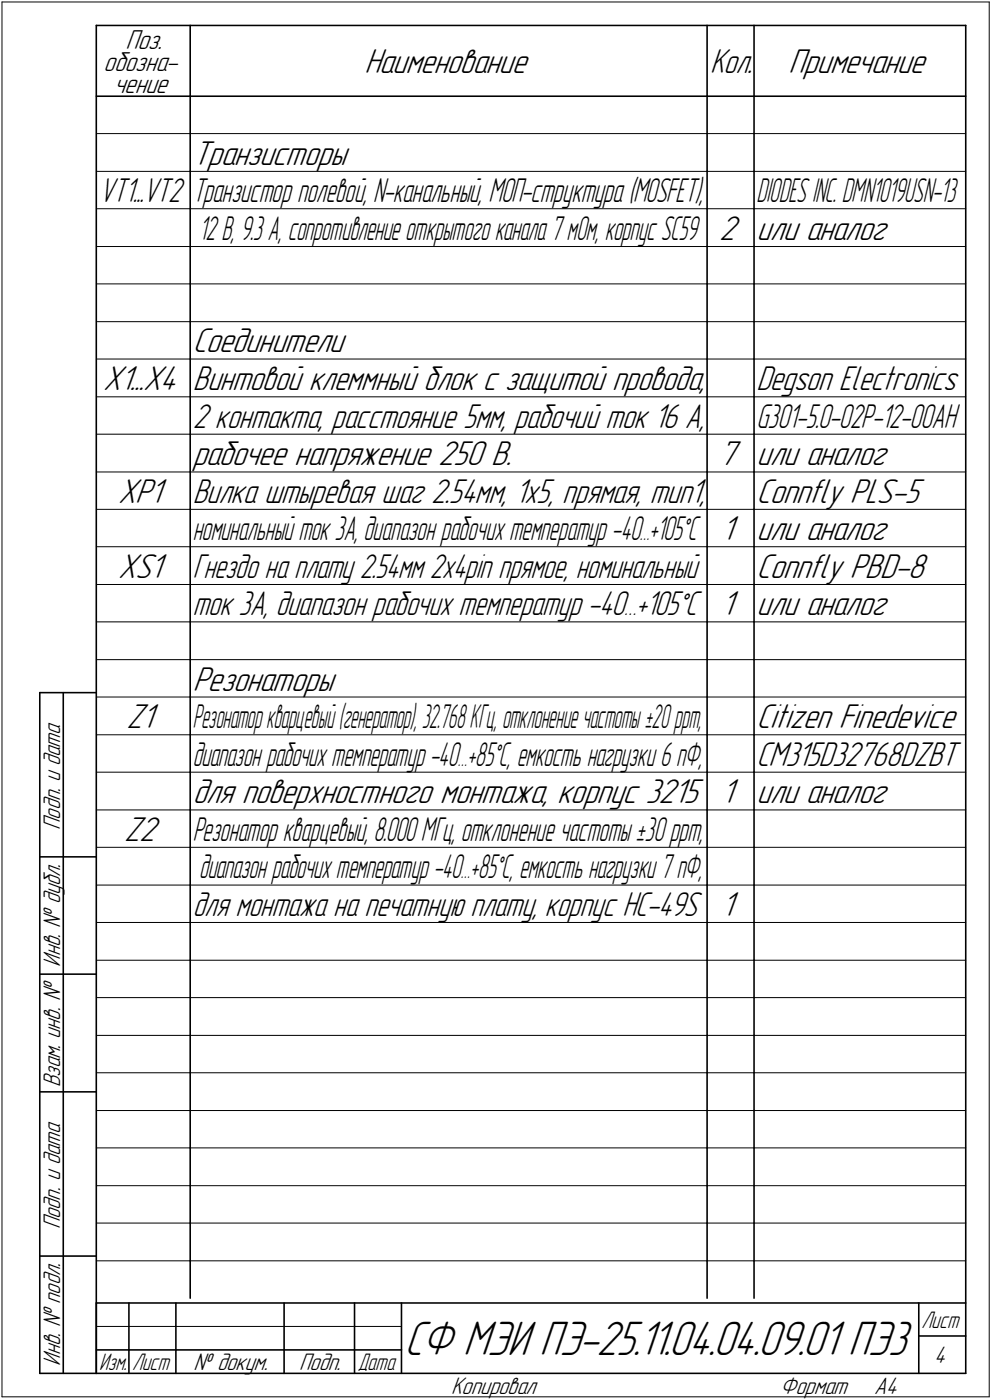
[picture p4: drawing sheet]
<svg xmlns="http://www.w3.org/2000/svg" width="211mm" height="298mm" viewBox="0 0 211 298" stroke-linecap="round" stroke-linejoin="round" font-family="sans-serif">
<defs><g id="words">
<text font-size="10.9" x="86.1" y="288.5">СФ МЭИ ПЭ-25.11.04.04.09.01 ПЭ3</text>
<g font-size="7.8">
<text x="77.5" y="15.5">Наименование</text>
<text x="167.8" y="15.5">Примечание</text>
<text x="41" y="35">Транзисторы</text>
<text x="153" y="51">2</text>
<text x="161" y="51">или аналог</text>
<text x="41" y="75">Соединители</text>
<text x="22" y="83">X1...X4</text>
<text x="41" y="99">рабочее напряжение 250 В.</text>
<text x="153" y="99">7</text>
<text x="161" y="99">или аналог</text>
<text x="25.2" y="107">XP1</text>
<text x="161" y="107">Connfly PLS-5</text>
<text x="153.5" y="115">1</text>
<text x="161" y="115">или аналог</text>
<text x="25.2" y="123">XS1</text>
<text x="161" y="123">Connfly PBD-8</text>
<text x="153.5" y="131">1</text>
<text x="161" y="131">или аналог</text>
<text x="41" y="147">Резонаторы</text>
<text x="26.9" y="155">Z1</text>
<text x="161" y="155">Citizen Finedevice</text>
<text x="41" y="171">для поверхностного монтажа, корпус 3215</text>
<text x="153.5" y="171">1</text>
<text x="161" y="171">или аналог</text>
<text x="26.4" y="179">Z2</text>
<text x="153.5" y="195">1</text>
</g>
<g font-size="7.7">
<text x="151.1" y="15.5">Кол.</text>
<text x="41" y="83">Винтовой клеммный блок с защитой провода,</text>
<text x="161" y="83">Degson Electronics</text>
<text x="41" y="91">2 контакта, расстояние 5мм, рабочий ток 16 А,</text>
<text x="41" y="107">Вилка штыревая шаг 2.54мм, 1x5, прямая, тип1,</text>
<text x="161" y="163">CM315D32768DZBT</text>
<text x="41" y="195">для монтажа на печатную плату, корпус HC-49S</text>
</g>
<g font-size="7.6">
<text x="21.2" y="43">VT1...VT2</text>
<text x="161" y="91">G301-5.0-02P-12-00AH</text>
<text x="41" y="123">Гнездо на плату 2.54мм 2х4pin прямое, номинальный</text>
<text x="41" y="131">ток 3А, диапазон рабочих температур -40…+105°C</text>
</g>
<g font-size="7.5">
<text x="41" y="43">Транзистор полевой, N-канальный, МОП-структура (MOSFET),</text>
<text x="161" y="43">DIODES INC. DMN1019USN-13</text>
<text x="42.4" y="51">12 В, 9.3 А, сопротивление открытого канала 7 мОм, корпус SC59</text>
<text x="41" y="115">номинальный ток 3А,диапазон рабочих температур -40…+105°C</text>
<text x="41" y="155">Резонаторкварцевый(генератор),32.768КГц,отклонениечастоты±20ppm,</text>
<text x="41" y="163">диапазон рабочих температур -40…+85°C, емкость нагрузки 6 пФ,</text>
<text x="41" y="179">Резонатор кварцевый,8.000МГц,отклонение частоты±30ppm,</text>
<text x="42.4" y="187">диапазон рабочих температур -40…+85°C, емкость нагрузки 7 пФ,</text>
</g>
<g font-size="6.2">
<text x="26.7" y="10.5">Поз.</text>
<text x="22" y="15.1">обозна-</text>
<text x="24.2" y="19.8">чение</text>
</g>
<g font-size="5.4">
<text x="12.8" y="176.7" transform="rotate(-90 12.8 176.7)">Подп. и дата</text>
<text x="12.8" y="205.8" transform="rotate(-90 12.8 205.8)">Инв. № дубл.</text>
<text x="12.8" y="231.6" transform="rotate(-90 12.8 231.6)">Взам. инв. №</text>
<text x="12.8" y="261.7" transform="rotate(-90 12.8 261.7)">Подп. и дата</text>
<text x="12.8" y="290.8" transform="rotate(-90 12.8 290.8)">Инв. № подл.</text>
<text x="41.2" y="291.8">№ докум.</text>
<text x="63.6" y="291.8">Подп.</text>
<text x="198.8" y="290.3">4</text>
<text x="96" y="296.8">Копировал</text>
<text x="166" y="296.8">Формат</text>
<text x="186" y="296.8">A4</text>
</g>
<g font-size="5.3">
<text x="196.1" y="282.8">Лист</text>
<text x="21.1" y="291.8">Изм.</text>
<text x="28.1" y="291.8">Лист</text>
<text x="76.1" y="291.8">Дата</text>
</g>
</g></defs>
<g fill="none" stroke="#000" stroke-width=".21">
<path d="M.4 .4h210.1zM.4 .4v297zM210.5 .4v297zM20.5 28.4h20zM20.5 36.5h20zM40.5 28.4h110zM40.5 36.5h110zM150.5 28.4h9.9zM150.5 36.5h9.9zM160.4 28.4h45.1zM160.4 36.5h45.1zM20.5 44.4h20z"/>
<path d="M20.5 52.5h20zM40.5 44.4h110zM40.5 52.5h110zM150.5 44.4h9.9zM150.5 52.5h9.9zM160.4 44.4h45.1zM160.4 52.5h45.1zM20.5 60.5h20zM20.5 68.5h20zM20.5 76.5h20zM40.5 60.5h110zM40.5 68.5h110z"/>
<path d="M40.5 76.5h110zM150.5 60.5h9.9zM150.5 68.5h9.9zM150.5 76.5h9.9zM160.4 60.5h45.1zM160.4 68.5h45.1zM160.4 76.5h45.1zM20.5 84.5h20zM20.5 92.5h20zM40.5 84.5h110zM40.5 92.5h110zM150.5 84.5h9.9z"/>
<path d="M150.5 92.5h9.9zM160.4 84.5h45.1zM160.4 92.5h45.1zM20.5 100.5h20zM20.5 108.5h20zM20.5 116.4h20zM40.5 100.5h110zM40.5 108.5h110zM40.5 116.4h110zM150.5 100.5h9.9zM150.5 108.5h9.9zM150.5 116.4h9.9z"/>
<path d="M160.4 100.5h45.1zM160.4 108.5h45.1zM160.4 116.4h45.1zM20.5 124.5h20zM20.5 132.4h20zM40.5 124.5h110zM40.5 132.4h110zM150.5 124.5h9.9zM150.5 132.4h9.9zM160.4 124.5h45.1zM160.4 132.4h45.1zM20.5 140.5h20z"/>
<path d="M20.5 148.4h20zM20.5 156.5h20zM40.5 140.5h110zM40.5 148.4h110zM40.5 156.5h110zM150.5 140.5h9.9zM150.5 148.4h9.9zM150.5 156.5h9.9zM160.4 140.5h45.1zM160.4 148.4h45.1zM160.4 156.5h45.1zM20.5 164.4h20z"/>
<path d="M20.5 172.5h20zM40.5 164.4h110zM40.5 172.5h110zM150.5 164.4h9.9zM150.5 172.5h9.9zM160.4 164.4h45.1zM160.4 172.5h45.1zM20.5 180.4h20zM20.5 188.5h20zM20.5 196.4h20zM40.5 180.4h110zM40.5 188.5h110z"/>
<path d="M40.5 196.4h110zM150.5 180.4h9.9zM150.5 188.5h9.9zM150.5 196.4h9.9zM160.4 180.4h45.1zM160.4 188.5h45.1zM160.4 196.4h45.1zM20.5 204.5h20zM20.5 212.4h20zM40.5 204.5h110zM40.5 212.4h110zM150.5 204.5h9.9z"/>
<path d="M150.5 212.4h9.9zM160.4 204.5h45.1zM160.4 212.4h45.1zM20.5 220.5h20zM20.5 228.4h20zM20.5 236.5h20zM40.5 220.5h110zM40.5 228.4h110zM40.5 236.5h110zM150.5 220.5h9.9zM150.5 228.4h9.9zM150.5 236.5h9.9z"/>
<path d="M160.4 220.5h45.1zM160.4 228.4h45.1zM160.4 236.5h45.1zM20.5 244.4h20zM20.5 252.5h20zM40.5 244.4h110zM40.5 252.5h110zM150.5 244.4h9.9zM150.5 252.5h9.9zM160.4 244.4h45.1zM160.4 252.5h45.1zM20.5 260.4h20z"/>
<path d="M20.5 268.5h20zM40.5 260.4h110zM40.5 268.5h110zM150.5 260.4h9.9zM150.5 268.5h9.9zM160.4 260.4h45.1zM160.4 268.5h45.1zM.4 297.4h210.1zM20.5 282.4h64.9z"/>
</g>
<g fill="none" stroke="#000" stroke-width=".34">
<path d="M20.5 5.4h185zM20.5 5.4v287zM40.5 5.4v15.1zM150.5 5.4v15.1zM160.4 5.4v15.1zM205.5 5.4v287zM20.5 20.5h185zM40.5 20.5v7.9zM40.5 28.4v8.1zM40.5 36.5v7.9zM150.5 20.5v7.9zM150.5 28.4v8.1z"/>
<path d="M150.5 36.5v7.9zM160.4 20.5v7.9zM160.4 28.4v8.1zM160.4 36.5v7.9zM40.5 44.4v8.1zM40.5 52.5v8zM150.5 44.4v8.1zM150.5 52.5v8zM160.4 44.4v8.1zM160.4 52.5v8zM40.5 60.5v8zM40.5 68.5v8z"/>
<path d="M40.5 76.5v8zM150.5 60.5v8zM150.5 68.5v8zM150.5 76.5v8zM160.4 60.5v8zM160.4 68.5v8zM160.4 76.5v8zM40.5 84.5v8zM40.5 92.5v8zM150.5 84.5v8zM150.5 92.5v8zM160.4 84.5v8z"/>
<path d="M160.4 92.5v8zM40.5 100.5v8zM40.5 108.5v7.9zM40.5 116.4v8.1zM150.5 100.5v8zM150.5 108.5v7.9zM150.5 116.4v8.1zM160.4 100.5v8zM160.4 108.5v7.9zM160.4 116.4v8.1zM40.5 124.5v7.9zM40.5 132.4v8.1z"/>
<path d="M150.5 124.5v7.9zM150.5 132.4v8.1zM160.4 124.5v7.9zM160.4 132.4v8.1zM8.5 147.5v144.9zM8.5 147.5h12zM13.5 147.5v144.9zM40.5 140.5v7.9zM40.5 148.4v8.1zM40.5 156.5v7.9zM150.5 140.5v7.9zM150.5 148.4v8.1z"/>
<path d="M150.5 156.5v7.9zM160.4 140.5v7.9zM160.4 148.4v8.1zM160.4 156.5v7.9zM40.5 164.4v8.1zM40.5 172.5v7.9zM150.5 164.4v8.1zM150.5 172.5v7.9zM160.4 164.4v8.1zM160.4 172.5v7.9zM8.5 182.5h12zM40.5 180.4v8.1z"/>
<path d="M40.5 188.5v7.9zM40.5 196.4v8.1zM150.5 180.4v8.1zM150.5 188.5v7.9zM150.5 196.4v8.1zM160.4 180.4v8.1zM160.4 188.5v7.9zM160.4 196.4v8.1zM8.5 207.4h12zM40.5 204.5v7.9zM40.5 212.4v8.1zM150.5 204.5v7.9z"/>
<path d="M150.5 212.4v8.1zM160.4 204.5v7.9zM160.4 212.4v8.1zM8.5 232.5h12zM40.5 220.5v7.9zM40.5 228.4v8.1zM40.5 236.5v7.9zM150.5 220.5v7.9zM150.5 228.4v8.1zM150.5 236.5v7.9zM160.4 220.5v7.9zM160.4 228.4v8.1z"/>
<path d="M160.4 236.5v7.9zM40.5 244.4v8.1zM40.5 252.5v7.9zM150.5 244.4v8.1zM150.5 252.5v7.9zM160.4 244.4v8.1zM160.4 252.5v7.9zM8.5 267.5h12zM20.5 277.5h185zM20.5 277.5v14.9zM27.4 277.5v14.9zM37.4 277.5v14.9z"/>
<path d="M40.5 260.4v8.1zM40.5 268.5v7.9zM60.5 277.5v14.9zM75.4 277.5v14.9zM85.4 277.5v14.9zM150.5 260.4v8.1zM150.5 268.5v7.9zM160.4 260.4v8.1zM160.4 268.5v7.9zM195.5 277.5v14.9zM8.5 292.4h12zM20.5 292.4h185z"/>
<path d="M20.5 287.4h6.9zM27.4 287.4h10zM37.4 287.4h23.1zM60.5 287.4h14.9zM75.4 287.4h10zM195.5 284.5h10z"/>
</g>
<use href="#words"/>
</svg>
